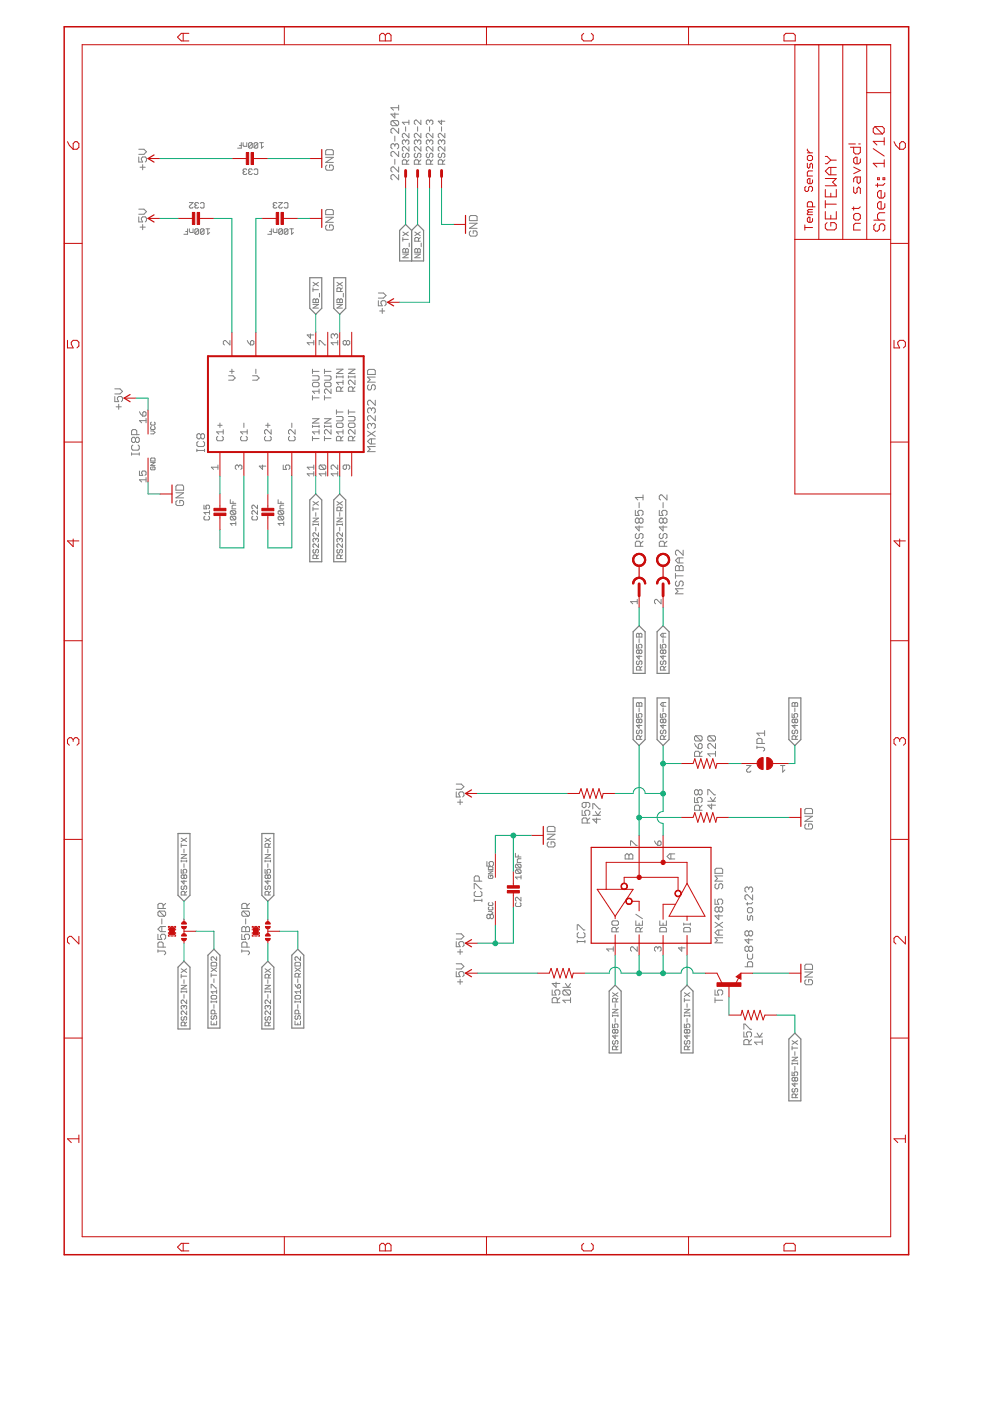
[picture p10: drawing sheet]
<svg xmlns="http://www.w3.org/2000/svg" width="210mm" height="297mm" viewBox="0 0 210 297" stroke-linecap="round" stroke-linejoin="round" font-family="sans-serif">
<g fill="none" stroke="#808080" stroke-width=".21">
<path d="M29.4 33.3v1.1h.8l-.2-.6v-.3l.2-.2h.6l.3 .2v.6l-.3 .3M29.4 31.6h1.1l.6 .6-.6 .5h-1.1M29.7 35.5h1.1M30.2 34.9v1.1M50.8 30.8h.4M51.2 30.2v1.2h-.8M51.5 30.2v.6l.2 .2h.6v-.8M51.7 36.4l-.2 .2 .2 .4h.4l.2-.2M51.7 36.4h.2M52.3 36l-.2-.2h-.4l-.2 .2 .2 .4M52.9 36.4l-.2 .2 .2 .4h.4l.2-.2M52.9 36.4h.2"/>
<path d="M53.5 30.4l-.2-.2h-.4l-.2 .2v.8M53.5 30.4v.8l-.2 .2h-.4l-.2-.2M53.5 36l-.2-.2h-.4l-.2 .2 .2 .4M53.5 30.4l-.8 .8M53.9 36l.2-.2h.4l.2 .2v.8l-.2 .2h-.4l-.2-.2M54.7 30.4l-.2-.2h-.4l-.2 .2v.8M54.7 30.4v.8l-.2 .2h-.4l-.2-.2M54.7 30.4l-.8 .8M55.1 30.2h.7M55.4 30.2v1.2l.4-.4M69 32l.3-.3h1.1l.3 .3v.8h-1.7zM69 33.4h1.7l-1.7 1h1.7"/>
<path d="M69.3 35l-.3 .3v.5l.3 .3h1.1l.3-.3v-.5l-.3-.3h-.5v.5M83.2 25.6h1l.3 .2v.6l-.3 .2M83.2 25.6l-.3 .2v.6l.3 .2h1M83.2 25.6l1 1M83.7 30.8l.3-.3h.2l.3 .3v.5l-.3 .3M83.7 30.8l-.3-.3h-.2l-.3 .3v.5l.3 .3M83.7 23.9v1.1l-.8-.8h1.6M83.7 28.9v1M83.7 30.8v.2M83.7 33.8v1M84.5 22.3v1.1M84.5 27.2v1.1l-1.1-1.1h-.2l-.3 .3v.5l.3 .3"/>
<path d="M84.5 32.1v1.1l-1.1-1.1h-.2l-.3 .3v.5l.3 .3M84.5 35.4v1.1l-1.1-1.1h-.2l-.3 .3v.5l.3 .3M84.5 37v1.1l-1.1-1.1h-.2l-.3 .3v.5l.3 .3M84.5 22.8h-1.6l.5 .6M85.5 32.5l-.2 .2v.5l.5 .2 .2-.2v-.5l.5-.2 .2 .2v.5l-.2 .2M86 29.9l-.2-.2-.5 .2v.5l.2 .2M86 26.9v.9M86 29.9v.2M86 29.9l.2-.2 .5 .2v.5l-.2 .2M86.2 34.8v-.7l-.2-.2h-.5l-.2 .2v.7h1.4M86.7 28.3v.9l-.9-.9-.5 .2v.5l.2 .2M86.7 31.1v.9l-.9-.9-.5 .2v.5l.2 .2"/>
<path d="M86.7 33.9l-.5 .5M86.7 25.5v.9M86.7 25.9h-1.4l.5 .5M88.1 32.5l-.3 .2v.5l.5 .2 .2-.2v-.5l.5-.2 .2 .2v.5l-.2 .2M88.5 29.9l-.2-.2-.5 .2v.5l.3 .2M88.5 29.9l.3-.2 .4 .2v.5l-.2 .2M88.5 26.9v.9M88.5 29.9v.2M88.8 34.8v-.7l-.3-.2h-.4l-.3 .2v.7h1.4M89.2 31.1v.9l-.9-.9-.5 .2v.5l.3 .2M89.2 28.3v.9l-.9-.9-.5 .2v.5l.3 .2M89.2 25.5v.9l-.9-.9-.5 .2v.5l.3 .2"/>
<path d="M89.2 33.9l-.4 .5M90.6 32.5l-.2 .2v.5l.4 .2 .3-.2v-.5l.4-.2 .3 .2v.5l-.3 .2M91.1 29.9l-.3-.2-.4 .2v.5l.2 .2M91.1 29.9l.2-.2 .5 .2v.5l-.3 .2M91.1 25.7l-.3-.2-.4 .2v.5l.2 .2M91.1 25.7l.2-.2 .5 .2v.5l-.3 .2M91.1 25.7v.2M91.1 26.9v.9M91.1 29.9v.2M91.3 34.8v-.7l-.2-.2h-.5l-.2 .2v.7h1.4M91.8 31.1v.9l-1-.9-.4 .2v.5l.2 .2M91.8 28.3v.9l-1-.9-.4 .2v.5l.2 .2"/>
<path d="M91.8 33.9l-.5 .5M93.2 32.5l-.3 .2v.5l.5 .2 .2-.2v-.5l.5-.2 .2 .2v.5l-.2 .2M93.6 29.9l-.2-.2-.5 .2v.5l.3 .2M93.6 29.9l.3-.2 .4 .2v.5l-.2 .2M93.6 25.5v.9l-.7-.7h1.4M93.6 26.9v.9M93.6 29.9v.2M93.9 34.8v-.7l-.3-.2h-.4l-.3 .2v.7h1.4M94.3 31.1v.9l-.9-.9-.5 .2v.5l.3 .2M94.3 28.3v.9l-.9-.9-.5 .2v.5l.3 .2M94.3 33.9l-.4 .5M29.4 46v1.1h.8l-.2-.6v-.3l.2-.2h.6l.3 .2v.6l-.3 .3"/>
<path d="M29.4 44.3h1.1l.6 .6-.6 .5h-1.1M29.7 48.2h1.1M30.2 47.6v1.1M39.4 49.1h.4M39.8 48.5v1.2h-.8M40.2 48.5v.6l.1 .2h.6v-.8M40.2 42.9h.7l-.7 .8 .1 .4h.4l.2-.2M41.5 43.5l-.2 .2 .2 .4h.4l.2-.2M41.5 43.5h.2M42.1 48.7l-.2-.2h-.4l-.2 .2v.8M42.1 48.7v.8l-.2 .2h-.4l-.2-.2M42.1 43.1l-.2-.2h-.4l-.2 .2 .2 .4"/>
<path d="M42.1 48.7l-.8 .8M42.5 43.1l.2-.2h.4l.2 .2v.8l-.2 .2h-.4l-.2-.2M43.3 48.7l-.2-.2h-.4l-.2 .2v.8M43.3 48.7v.8l-.2 .2h-.4l-.2-.2M43.3 48.7l-.8 .8M43.7 48.5h.7M44 48.5v1.2l.4-.4M57.1 49.1h.4M57.5 48.5v1.2h-.7M57.9 48.5v.6l.2 .2h.6v-.8M58.1 43.5l-.2 .2 .2 .4h.4l.2-.2M58.1 43.5h.2"/>
<path d="M58.7 43.1l-.2-.2h-.4l-.2 .2 .2 .4M59.1 42.9h.8l-.8 .8 .2 .4h.4l.2-.2M59.9 48.7l-.2-.2h-.4l-.2 .2v.8M59.9 48.7v.8l-.2 .2h-.4l-.2-.2M59.9 48.7l-.8 .8M60.3 43.1l.2-.2h.4l.1 .2v.8l-.1 .2h-.4l-.2-.2M61 48.7l-.1-.2h-.4l-.2 .2v.8M61 48.7v.8l-.1 .2h-.4l-.2-.2M61 48.7l-.7 .8M61.4 48.5h.8M61.8 48.5v1.2l.4-.4M66.4 59.9l1.1 .7"/>
<path d="M67.5 59.9l-1.1 .7M69 44.7l.3-.3h1.1l.3 .3v.8h-1.7zM69 46.1h1.7l-1.7 1h1.7M69.3 47.7l-.3 .3v.5l.3 .3h1.1l.3-.3v-.5l-.3-.3h-.5v.5M71.4 59.9l1.2 .7M72.6 59.9l-1.2 .7M85.4 53.9h1.2l-1.2 .8h1.2M85.4 52.9l.2-.2 .4 .2 .4-.2 .2 .2v.6h-1.2zM85.4 50.4v.7M85.4 50.8h1.2M85.4 49.2l1.2 .8M86 52.9v.6"/>
<path d="M86.6 49.2l-1.2 .8M86.8 51.5v.8M87.9 53.9h1.2l-1.2 .8h1.2M87.9 52.9l.2-.2 .4 .2 .4-.2 .2 .2v.6h-1.2zM87.9 49.2l1.2 .8M88.5 52.9v.6M88.7 51.1v-.5l-.2-.2h-.4l-.2 .2v.5h1.2M89.1 50.4l-.4 .4M89.1 49.2l-1.2 .8M89.3 51.5v.8M99.5 46l.3-.3h1.1l.3 .3v.8h-1.7zM99.5 47.3h1.7l-1.7 1.1h1.7"/>
<path d="M99.8 49l-.3 .2v.6l.3 .3h1.1l.3-.3v-.6l-.3-.2h-.6v.5M48.5 79.7h.9l.5 .4-.5 .5h-.9M48.7 78.7h.9M48.7 72.2v.9l-.9-.9h-.2l-.3 .2v.5l.3 .2M49.2 78.3v.9M52.4 72.2l.7 .9M53.1 72.4l.5-.2 .2 .2v.5l-.2 .2h-.5zM53.6 79.7h.9l.4 .4-.4 .5h-.9M54.3 78.3v.9M65.8 70.8v.9l-.7-.7h1.4M66.3 78.3v.9M66.3 79.7h1.1l.2 .2v.5l-.2 .2h-1.1"/>
<path d="M66.3 78.7h1.3M66.4 64.5h1.1l-1.1 .8h1.1M66.4 63.6l.1-.2 .5 .2 .3-.2 .2 .2v.5h-1.1zM66.4 61v.8M66.4 61.4h1.1M66.5 72.2v.9M66.5 72.7h-1.4l.5 .4M67 63.6v.5M67.7 73.1v-.9h.2l.9 .9h.3M67.7 62.2v.8M68.8 79.7h1.2l.2 .2v.5l-.2 .2h-1.2M68.8 78.3v.9"/>
<path d="M68.8 78.7h1.4M70.9 71l.2-.2 .5 .2v.5l-.2 .2M70.9 71l-.2-.2-.5 .2v.5l.2 .2M70.9 71v.2M71.3 79.7v.4M71.3 79.9h1.4M71.3 78.3h1.4l-1.4 .9h1.4M71.4 64.5h1.2l-1.2 .8h1.2M71.4 63.6l.2-.2 .4 .2 .4-.2 .2 .2v.5h-1.2zM71.6 72.2v.9M71.6 72.7h-1.4l.5 .4M72 63.6v.5"/>
<path d="M72.2 61.8v-.6l-.2-.2h-.4l-.2 .2v.6h1.2M72.6 61l-.4 .4M72.7 79.7v.4M72.8 62.2v.8M73.4 72.4l-.2-.2-.5 .2v.5l.3 .2 .4-.2M73.4 72.4l.3-.2 .4 .2v.5l-.2 .2-.5-.2M73.4 72.4v.5M73.9 79.7v.4M73.9 79.9h1.4M73.9 78.3h1.4l-1.4 .9h1.4M75.3 79.7v.4M78.2 78.3h1.1l.3 .3v.8h-1.7v-.8z"/>
<path d="M79.6 79.9h-1.7l.6 .6-.6 .5h1.7M80.2 63.8v1h.8l-.2-.5v-.3l.2-.2h.6l.3 .2v.6l-.3 .2M80.2 62.1h1.1l.6 .6-.6 .5h-1.1M80.5 65.9h1.1M81 65.4v1.1M24.3 84.1v1.1h.9l-.3-.6v-.3l.3-.2h.5l.3 .2v.6l-.3 .3M24.3 82.4h1.1l.6 .6-.6 .5h-1.1M24.6 86.3h1.1M25.2 85.7v1.1M27.9 96.3h1.6M27.9 96v.5M28.2 94.4l-.3 .2v.6l.3 .2h1.1l.2-.2v-.6l-.2-.2"/>
<path d="M28.7 93l.3-.3h.3l.2 .3v.5l-.2 .3h-.3l-.3-.3M28.7 93l-.3-.3h-.2l-.3 .3v.5l.3 .3h.2l.3-.3M28.7 93v.5M29 92.2v-.8l-.3-.3h-.5l-.3 .3v.8h1.6M29.5 96v.5M29.6 99.9v.9h.7l-.3-.7 .3-.2h.4l.3 .2v.5l-.3 .2M29.6 87.3l.7 .9M30.3 87.5l.2-.2 .5 .2v.5l-.3 .2h-.4zM31 89.2h-1.4l.4 .4M31 88.7v.9M31.9 91.4h.7l.3 .3-.3 .3h-.7M31.9 98h1l-1 .7h1"/>
<path d="M32.1 99l-.2 .1 .2 .5h.6l.2-.1-.2-.5h-.3v.3M32.1 89.5l-.2 .2 .2 .4h.6l.2-.1-.2-.5M32.1 90.4l-.2 .2 .2 .5h.6l.2-.2-.2-.5M32.1 97.1h.6l.2 .6h-1zM41.7 95.5h1.7M41.7 95.2v.6M42 93.6l-.3 .3v.5l.3 .3h1.1l.3-.3v-.5l-.3-.3M42.6 92.2l-.3-.3h-.3l-.3 .3v.6l.3 .2h.3l.3-.2M42.6 92.2l.2-.3h.3l.3 .3v.6l-.3 .2h-.3l-.2-.2M42.6 92.2v.6M43.4 95.2v.6M46.2 92.5l-.3 .3v.4l.3 .3h.9l.2-.3v-.4l-.2-.3"/>
<path d="M46.2 90.2h.9M46.2 99.1h-1.4l.5 .4M46.2 98.6v.9M46.6 89.7v.9M47.3 91.1v.9M47.3 91.6h-1.4l.5 .4M50.6 98.8l-.2-.2-.5 .2v.5l.2 .2M50.6 98.8l.2-.2 .5 .2v.5l-.2 .2M50.6 98.8v.3M51.2 92.5l-.2 .3v.4l.2 .3h1l.2-.3v-.4l-.2-.3M51.7 89.7v.9M52.4 91.6h-1.4l.5 .4"/>
<path d="M52.4 91.1v.9M55.7 98.6v.9l-.7-.7h1.4M56.3 92.5l-.2 .3v.4l.2 .3h1l.2-.3v-.4l-.2-.3M56.3 90.2h1M56.8 89.7v.9M57.5 91.1v.9l-.9-.9h-.3l-.2 .2v.5l.2 .2M60 98.6v.9h.7l-.2-.7 .2-.2h.5l.2 .2v.5l-.2 .2M61.4 92.5l-.2 .3v.4l.2 .3h.9l.3-.3v-.4l-.3-.3M61.9 89.7v.9M62.6 91.1v.9l-1-.9h-.2l-.2 .2v.5l.2 .2M66.3 93h1.3M66.3 83.9v.9"/>
<path d="M66.3 90.2v.4M66.3 92.5v1M66.3 90.4h1.3M66.3 88.8h1.3l-1.3 .9h1.3M66.3 84.3h1.3M66.5 81.1h.9l.2 .2v.5l-.2 .2h-.9l-.2-.2v-.5zM66.5 99.1h-1.4l.5 .4M66.5 98.6v.9M66.5 100v.9M67.6 91.6h-1.3l.4 .4M67.6 82.5v.9M67.6 90.2v.4"/>
<path d="M67.6 91.1v.9M67.6 83h-1.3l.4 .4M67.9 98.6h.9l.3 .2v.5l-.3 .2M67.9 98.6l-.2 .2v.5l.2 .2h.9M67.9 98.6l.9 .9M68.8 93h1.4M68.8 90.4h1.4M68.8 88.8h1.4l-1.4 .9h1.4M68.8 83.9v.9M68.8 90.2v.4M68.8 92.5v1M68.8 84.3h1.4"/>
<path d="M69 81.1h1l.2 .2v.5l-.2 .2h-1l-.2-.2v-.5zM69.1 100v.9M70.2 91.1v.9l-.9-.9h-.3l-.2 .2v.5l.2 .2M70.2 82.5v.9l-.9-.9h-.3l-.2 .2v.5l.2 .2M70.2 90.2v.4M71.3 86.9v.9M71.3 88.3h1.2l.2 .2v.5l-.2 .2h-1.2M71.3 87.4h1.4M71.6 89.7h.9l.2 .2v.5l-.2 .2h-.9l-.3-.2v-.5zM71.6 98.6v.9l-.9-.9h-.3l-.2 .2v.5l.2 .2M71.6 100v.9M72.3 83v-.7l-.3-.3h-.4l-.3 .3v.7h1.4"/>
<path d="M72.3 93.5v-.7l-.3-.3h-.4l-.3 .3v.7h1.4M72.7 81.1h-1.4l.5 .4M72.7 91.6h-1.4l.5 .4M72.7 92.5l-.4 .5M72.7 80.6v.9M72.7 91.1v.9M72.7 82l-.4 .5M73.4 98.6v.7l-.2 .2-.5-.2v-.5l.3-.2h.9l.2 .2v.5l-.2 .2M73.9 88.3h1.1l.3 .2v.5l-.3 .2h-1.1M73.9 87.4h1.4M73.9 86.9v.9M74.1 89.7h.9l.3 .2v.5l-.3 .2h-.9l-.2-.2v-.5z"/>
<path d="M74.8 93.5v-.7l-.2-.3h-.5l-.2 .3v.7h1.4M74.8 83v-.7l-.2-.3h-.5l-.2 .3v.7h1.4M75.3 91.1v.9l-1-.9h-.2l-.2 .2v.5l.2 .2M75.3 80.6v.9l-1-.9h-.2l-.2 .2v.5l.2 .2M75.3 92.5l-.5 .5M75.3 82l-.5 .5M77.9 91.4l1.7 1.1M78.2 81.6l-.3 .3v.5l.3 .3h.3l.3-.3v-.5l.2-.3h.3l.3 .3v.5l-.3 .3M78.8 86.8v.2M78.8 90v.3M78.8 93v1.1M78.8 90l-.3-.2h-.3l-.3 .2v.6l.3 .2"/>
<path d="M78.8 86.8l-.3-.3h-.3l-.3 .3v.5l.3 .3M78.8 90l.2-.2h.3l.3 .2v.6l-.3 .2M78.8 86.8l.2-.3h.3l.3 .3v.5l-.3 .3M79.6 94.7h-1.7l.6 .5-.6 .6h1.7M79.6 93h-1.1l-.6 .6 .6 .5h1.1M79.6 91.4l-1.7 1.1M79.6 84.9v1l-1.1-1h-.3l-.3 .2v.6l.3 .2M79.6 88.1v1.1l-1.1-1.1h-.3l-.3 .3v.5l.3 .3M31 101.3v.9M31 101.7h-1.4l.4 .5M37.3 104.5h1.6l-1.6 1.1h1.6M37.6 106.1l-.3 .3v.5l.3 .3h1.1l.2-.3v-.5l-.2-.3h-.6v.6"/>
<path d="M37.6 102.8h1.1l.2 .3v.8h-1.6v-.8zM43.2 107.1v.8h.6l-.2-.4 .2-.4h.4l.2 .2v.4l-.2 .2M43.5 109.5l-.3 .1v.4l.3 .2h.7l.2-.2v-.4l-.2-.1M44.4 108.3v.8M44.4 108.7h-1.2l.4 .4M48.8 105.9v.8h1.2M49 108.3h.8l.2 .2v.4l-.2 .2M49 109.5h.8l.2 .1v.4l-.2 .2M49 109.5l-.2 .1v.4l.2 .2h.8M49 108.3l-.2 .2v.4l.2 .2h.8M49 109.5l.8 .7M49 108.3l.8 .8"/>
<path d="M49.4 106.3v.4M50 107.1h-.6l-.2 .2v.6h.8M50 111h-1.2l.4 .4M50 110.6v.8M53.6 109.5l-.2 .1v.4l.2 .2h.8l.2-.2v-.4l-.2-.1M54.6 108.3v.8l-.8-.8-.4 .2v.4l.2 .2M54.6 107.1v.8l-.8-.8-.4 .2v.4l.2 .2M59 105.9v.8h1.2M59.2 109.5l-.2 .1v.4l.2 .2h.7M59.2 109.5h.7l.3 .1v.4l-.3 .2M59.2 108.3l-.2 .2v.4l.2 .2h.7M59.2 108.3h.7l.3 .2v.4l-.3 .2"/>
<path d="M59.2 109.5l.7 .7M59.2 108.3l.7 .8M59.6 106.3v.4M60.2 111h-1.2l.4 .4M60.2 107.1h-.6l-.2 .2v.6h.8M60.2 110.6v.8M66.4 107.5v.8M66.4 111v.4M66.4 111.2h1.1M66.4 109.9h1.1l-1.1 .7h1.1M66.4 107.9h1.1M66.4 106.3l1.1 .8"/>
<path d="M66.5 100.5h-1.4l.5 .4M66.5 116.5l-.1 .2v.4l.1 .2 .5-.2v-.4l.1-.2 .4 .2v.4l-.2 .2M67 114.3l-.3-.2-.3 .2v.4l.1 .2M67 114.3l.1-.2 .4 .2v.4l-.2 .2M67 108.7v.8M67 111.8v.8M67 114.3v.2M67.1 118.4v-.6l-.1-.2h-.5l-.1 .2v.6h1.1M67.5 113v.7l-.8-.7-.3 .2v.4l.1 .1M67.5 115.3v.8l-.8-.8-.3 .2v.4l.1 .2M67.5 111v.4M67.5 117.6l-.4 .4"/>
<path d="M67.5 106.3l-1.1 .8M69.1 100.5h-1.4l.4 .4M71.4 111v.4M71.4 111.2h1.2M71.4 109.9h1.2l-1.2 .7h1.2M71.4 106.3l1.2 .8M71.6 100.5h-1.4l.5 .4M71.6 116.5l-.2 .2v.4l.2 .2 .4-.2v-.4l.2-.2 .4 .2v.4l-.2 .2M72 114.3l-.2-.2-.4 .2v.4l.2 .2M72 114.3l.2-.2 .4 .2v.4l-.2 .2M72 108.7v.8M72 111.8v.8"/>
<path d="M72 114.3v.2M72.2 108.3v-.6l-.2-.2h-.4l-.2 .2v.6h1.2M72.2 118.4v-.6l-.2-.2h-.4l-.2 .2v.6h1.2M72.6 113v.7l-.8-.7-.4 .2v.4l.2 .1M72.6 115.3v.8l-.8-.8-.4 .2v.4l.2 .2M72.6 111v.4M72.6 117.6l-.4 .4M72.6 107.5l-.4 .4M72.6 106.3l-1.2 .8M134.7 108.2v1.1h.8l-.3-.8 .3-.3h.6l.2 .3v.5l-.2 .3M135 113.1l-.3 .3v.5l.3 .3h.2l.3-.3v-.5l.3-.3h.3l.2 .3v.5l-.2 .3M135.5 106.6v1.1"/>
<path d="M135.5 110.1v.6M135.5 111.5v1.1l-.8-.9h1.6M135.5 110.1l-.3-.3h-.2l-.3 .3v.6l.3 .2h.2l.3-.2M135.5 110.1l.3-.3h.3l.2 .3v.6l-.2 .2h-.3l-.3-.2M135.8 115.8v-.8l-.3-.3h-.5l-.3 .3v.8h1.6M136.3 114.7l-.5 .6M136.3 104.9v1.1M136.3 105.5h-1.6l.5 .5M139.8 108.2v1.1h.8l-.3-.8 .3-.3h.5l.3 .3v.5l-.3 .3M140.1 113.1l-.3 .3v.5l.3 .3h.2l.3-.3v-.5l.3-.3h.2l.3 .3v.5l-.3 .3M140.6 106.6v1.1M140.6 110.1v.6"/>
<path d="M140.6 111.5v1.1l-.8-.9h1.6M140.6 110.1l-.3-.3h-.2l-.3 .3v.6l.3 .2h.2l.3-.2M140.6 110.1l.3-.3h.2l.3 .3v.6l-.3 .2h-.2l-.3-.2M140.9 115.8v-.8l-.3-.3h-.5l-.3 .3v.8h1.6M141.4 104.9v1.1l-1.1-1.1h-.2l-.3 .3v.5l.3 .3M141.4 114.7l-.5 .6M144 118.3v1.1M144.8 116.6v1.1l-1.1-1.1h-.2l-.3 .3v.6l.3 .2M144.8 118.3h-1.1l-.5 .5 .5 .6h1.1M134.9 136.6v.8h.6l-.2-.4 .2-.4h.4l.2 .2v.4l-.2 .2M134.9 134.5l.2-.2 .4 .2 .4-.2 .2 .2v.6h-1.2zM135.1 127.1v.9"/>
<path d="M135.1 127.6h-1.4l.5 .4M135.5 138l.2-.2 .4 .2v.4l-.2 .2-.4-.2M135.5 134.5v.6M135.5 135.4v.8M135.5 138v.4M135.5 139v.7l-.6-.6h1.2M135.5 138l-.2-.2-.4 .2v.4l.2 .2 .4-.2M140 136.6v.8h.6l-.2-.4 .2-.4h.4l.2 .2v.4l-.2 .2M140.2 127.1v.9l-1-.9-.4 .2v.5l.2 .2M140.6 134.3v.8M140.6 135.4v.8M140.6 138v.4"/>
<path d="M140.6 139v.7l-.6-.6h1.2M140.6 138l-.2-.2-.4 .2v.4l.2 .2 .4-.2M140.6 138l.2-.2 .4 .2v.4l-.2 .2-.4-.2M141.2 134.3h-.8l-.4 .4 .4 .4h.8M143.2 120.2l.3-.3h.2l.3 .3 .3-.3h.3l.2 .3v.8h-1.6zM143.2 121.6v1M143.2 122.1h1.6M143.5 123.2l-.3 .3v.5l.3 .3h.2l.3-.3v-.5l.3-.3h.3l.2 .3v.5l-.2 .3M144 120.2v.8M144.8 124.8h-1.6l.5 .6-.5 .5h1.6M134.9 149.1l.2-.2 .4 .2 .4-.2 .2 .2v.6h-1.2zM134.9 151.3v.8h.6l-.2-.4 .2-.4h.4l.2 .2v.4l-.2 .2"/>
<path d="M135.1 140.1l-.2 .2v.4l.4 .2 .2-.2v-.4l.4-.2 .2 .2v.4l-.2 .2M135.1 154.8l-.2 .2v.4l.4 .2 .2-.2v-.4l.4-.2 .2 .2v.4l-.2 .2M135.5 152.7l.2-.2 .4 .2v.4l-.2 .1-.4-.1M135.5 149.1v.6M135.5 150.1v.8M135.5 152.7v.4M135.5 153.6v.8l-.6-.6h1.2M135.5 152.7l-.2-.2-.4 .2v.4l.2 .1 .4-.1M135.7 156.8v-.6l-.2-.2h-.4l-.2 .2v.6h1.2M135.7 142.1v-.6l-.2-.2h-.4l-.2 .2v.6h1.2M136.1 156l-.4 .4M136.1 141.3l-.4 .4"/>
<path d="M140 151.3v.8h.6l-.2-.4 .2-.4h.4l.2 .2v.4l-.2 .2M140.2 140.1l-.2 .2v.4l.4 .2 .2-.2v-.4l.4-.2 .2 .2v.4l-.2 .2M140.2 154.8l-.2 .2v.4l.4 .2 .2-.2v-.4l.4-.2 .2 .2v.4l-.2 .2M140.6 152.7l-.2-.2-.4 .2v.4l.2 .1 .4-.1M140.6 148.9v.8M140.6 150.1v.8M140.6 152.7v.4M140.6 153.6v.8l-.6-.6h1.2M140.6 152.7l.2-.2 .4 .2v.4l-.2 .1-.4-.1M140.8 156.8v-.6l-.2-.2h-.4l-.2 .2v.6h1.2M140.8 142.1v-.6l-.2-.2h-.4l-.2 .2v.6h1.2M141.2 156l-.4 .4"/>
<path d="M141.2 148.9h-.8l-.4 .5 .4 .3h.8M141.2 141.3l-.4 .4M147.3 157.6l.2 .6 .6 .5M147.5 156l-.2 .3v.5l.2 .3h1.1M147.5 156h1.1l.3 .3v.5l-.3 .3M147.5 156l1.1 1.1M148.1 157.9l.2-.3h.3l.3 .3v.6l-.3 .2h-.5zM148.9 159.3l-.6 .5M150.3 156l-.2 .3v.5l.2 .3h1.1M150.3 156h1.1l.3 .3v.5l-.3 .3M150.3 156l1.1 1.1M151.7 157.6v1.1l-1.1-1.1h-.3l-.2 .3v.6l.2 .2"/>
<path d="M151.7 159.8h-1.6l.5 .6M151.7 159.3v1.1M160.5 158.5h1.3l.3 .2v.3l-.3 .3M160.5 158.2v.5M161.6 157.6v-.8l-.3-.3h-.5l-.3 .3v.8h1.6M162.1 154.9v1.1M162.1 155.4h-1.6l.5 .6M167.9 149.1l.2-.2 .4 .2 .4-.2 .2 .2v.6h-1.2zM167.9 151.3v.8h.6l-.2-.4 .2-.4h.4l.2 .2v.4l-.2 .2M168.1 154.8l-.2 .2v.4l.4 .2 .2-.2v-.4l.4-.2 .2 .2v.4l-.2 .2M168.5 152.7l-.2-.2-.4 .2v.4l.2 .1 .4-.1M168.5 149.1v.6"/>
<path d="M168.5 150.1v.8M168.5 152.7v.4M168.5 153.6v.8l-.6-.6h1.2M168.5 152.7l.2-.2 .4 .2v.4l-.2 .1-.4-.1M168.7 156.8v-.6l-.2-.2h-.4l-.2 .2v.6h1.2M169.1 156l-.4 .4M38.4 179.2h1.2M38.4 178.9v.7M38.4 177.7l1.2 .8M39.6 177.7l-1.2 .8M56.2 177.7l1.2 .8M57 179.6v-.6l-.2-.1h-.4l-.2 .1v.6h1.2"/>
<path d="M57.4 178.9l-.4 .3M57.4 177.7l-1.2 .8M96.7 167.9v1.1h.9l-.3-.6v-.2l.3-.3h.5l.3 .3v.5l-.3 .3M96.7 166.2h1.1l.6 .6-.6 .5h-1.1M97 170.1h1.1M97.6 169.5v1.1M116 176.9h1.7l-1.7 1h1.7M116.3 178.5l-.3 .3v.5l.3 .3h1.1l.3-.3v-.5l-.3-.3h-.6v.5M116.3 175.2h1.1l.3 .3v.8h-1.7v-.8zM123.4 171.8v1.1h.8l-.2-.6v-.2l.2-.3h.6l.3 .3v.5l-.3 .3M124.2 170.1v.9l-.2 .2h-.3l-.3-.2v-.6l.3-.3h1.1l.3 .3v.6l-.3 .2M124.5 174.5v-.8l-.3-.3h-.5l-.3 .3v.8h1.7"/>
<path d="M125.1 173.4l-.6 .6M125.7 172.9h1.6M125.7 171.5v-1.1h.3l1 1.1h.3M126.2 172.1l.6 .8 .5-.8M126.5 173.4v1.1l-.8-.8h1.6M133.7 179.2v-.9h.2l1 .9h.2M138.8 178.3l.7 .9M139.5 178.5l.4-.2 .3 .2v.5l-.3 .2h-.4zM147.3 169.1v1.1h.8l-.3-.6v-.2l.3-.3h.5l.3 .3v.5l-.3 .3M148.1 167.7l-.3-.3h-.3l-.2 .3v.6l.2 .2h.3l.3-.2M148.1 167.7l.2-.3h.3l.3 .3v.6l-.3 .2h-.3l-.2-.2M148.1 167.7v.6"/>
<path d="M148.3 171.8v-.8l-.2-.3h-.6l-.2 .3v.8h1.6M148.3 160.4v-.8l-.2-.3h-.6l-.2 .3v.8h1.6M148.9 170.7l-.6 .6M150.1 169.9h1.6M150.1 168.5v-1.1h.2l1.1 1.1h.3M150.6 169.1l.6 .8 .5-.8M150.9 170.4v1.1l-.8-.8h1.6M158.3 162.3h.9l-.9 .9 .2 .5h.5l.2-.2M165.5 162.3h.9M165.9 162.3v1.4l.5-.5M170.6 173.1h1.7l-1.7 1h1.7M170.9 171.4h1.1l.3 .3v.8h-1.7v-.8z"/>
<path d="M170.9 174.7l-.3 .3v.5l.3 .3h1.1l.3-.3v-.5l-.3-.3h-.6v.5M33.5 198.1v1.1h.8l-.3-.6v-.2l.3-.3h.5l.3 .3v.5l-.3 .3M33.8 193.2h1l.3 .2v.6l-.3 .3M33.8 193.2l-.3 .2v.6l.3 .3h1M33.8 193.2l1 1.1M34.3 194.8v1.1M34.3 196.4v1.1M34.6 192.6v-.8l-.3-.3h-.5l-.3 .3v.8h1.6M35.1 196.4h-1.1l-.5 .6 .5 .5h1.1M35.1 191.5l-.5 .6M38.4 182.4v.4M38.4 184.3v.8h.6l-.2-.4 .2-.4h.4l.2 .2v.4l-.2 .2"/>
<path d="M38.4 182.6h1.2M38.4 181.2h1.2l-1.2 .8h1.2M38.6 187.8l-.2 .2v.4l.4 .2 .2-.2v-.4l.4-.2 .2 .2v.4l-.2 .2M39 185.7l-.2-.2-.4 .2v.4l.2 .2 .4-.2M39 185.7l.2-.2 .4 .2v.4l-.2 .2-.4-.2M39 180v.8M39 183.1v.8M39 185.7v.4M39 186.6v.8l-.6-.6h1.2M39.2 189.8v-.6l-.2-.2h-.4l-.2 .2v.6h1.2M39.6 189l-.4 .4M39.6 182.4v.4"/>
<path d="M51.3 196.7l.2-.3h.3l.3 .3 .3-.3h.2l.3 .3v.8h-1.6zM51.3 198.1v1.1h.8l-.3-.8 .3-.3h.5l.3 .3v.5l-.3 .3M51.5 193.2l-.2 .2v.6l.2 .3h1.1M51.5 193.2h1.1l.3 .2v.6l-.3 .3M51.5 193.2l1.1 1.1M52.1 194.8v1.1M52.1 196.7v.8M52.4 192.6v-.8l-.3-.3h-.6l-.2 .3v.8h1.6M52.9 191.5l-.5 .6M56.2 184.3v.8h.6l-.2-.4 .2-.4h.4l.2 .2v.4l-.2 .2M56.2 182.6h1.2M56.2 181.2h1.2l-1.2 .8h1.2"/>
<path d="M56.2 182.4v.4M56.4 187.8l-.2 .2v.4l.4 .2 .2-.2v-.4l.4-.2 .2 .2v.4l-.2 .2M56.8 180v.8M56.8 183.1v.8M56.8 185.7v.4M56.8 186.6v.8l-.6-.6h1.2M56.8 185.7l-.2-.2-.4 .2v.4l.2 .2 .4-.2M56.8 185.7l.2-.2 .4 .2v.4l-.2 .2-.4-.2M57 189.8v-.6l-.2-.2h-.4l-.2 .2v.6h1.2M57.4 182.4v.4M57.4 189l-.4 .4M96.7 199.6v1.1h.9l-.3-.5v-.3l.3-.3h.5l.3 .3v.5l-.3 .3"/>
<path d="M96.7 198h1.1l.6 .5-.6 .6h-1.1M100.5 188.4v-1h.3l1.1 1h.3M100.5 190.9h1.7M100.5 190.6v.6M100.8 189l-.3 .3v.5l.3 .3h1.1l.3-.3v-.5l-.3-.3M101.6 186.8v-.8l-.3-.3h-.5l-.3 .3v.8h1.7M102.2 190.6v.6M103.2 194.1l.3-.3h.9l.2 .3v.4l-.2 .3-.5-.3-.4 .3-.3-.3zM103.2 182.7v.9h.7l-.2-.5 .2-.4h.5l.2 .2v.5l-.2 .2M103.5 183.9l.2-.2h.6l.2 .2v.5h-1zM103.5 184.7h1l-1 .6h1M103.5 193.2h.7l.3 .3-.6 .6"/>
<path d="M103.7 193.8l.2 .3M103.7 185.6l-.2 .2 .2 .4h.6l.2-.4-.5-.2v.3M103.7 191.4l-.2 .1v.3l.2 .2h.6l.2-.2v-.3l-.2-.1M103.7 192.3l-.2 .1v.4l.2 .1h.6l.2-.1v-.4l-.2-.1M103.9 194.1v.4M109.3 180.9v.8h1.2M109.5 191.4l-.2 .2v.4l.2 .2h.8l.1-.2v-.4l-.1-.2M109.5 183.2h.8l.2 .2v.4l-.2 .2M109.5 184.4h.8l.2 .2v.4l-.2 .2M109.5 184.4l-.2 .2v.4l.2 .2h.8M109.5 183.2l-.2 .2v.4l.2 .2h.8M109.5 184.4l.8 .8"/>
<path d="M109.5 183.2l.8 .8M109.9 181.3v.4M110.4 190.2v.8l-.7-.8-.4 .2v.4l.2 .2M110.5 186h-1.2l.4 .4M110.5 185.6v.8M110.5 182.1h-.6l-.2 .2v.6h.8M122.4 197.2v-1.1h.3l1 1.1h.3M122.4 199.6h1.6M122.4 199.4v.5M122.7 197.7l-.3 .3v.5l.3 .3h1l.3-.3v-.5l-.3-.3M124 199.4v.5M130 195.2h.9l.2 .3v.4l-.2 .3h-.9l-.3-.3v-.4z"/>
<path d="M130.7 197.6v-.7l-.3-.3h-.4l-.3 .3v.7h1.4M131.1 196.6l-.4 .5M132.5 181.3l.3-.3h.3l.2 .3 .3-.3h.3l.3 .3v.8h-1.7zM133.3 181.3v.8M134.8 195.2v1h1.4v-1M134.8 193.8l1.4 1M135.5 195.7v.5M135.7 197.6v-.7l-.2-.3h-.5l-.2 .3v.7h1.4M136.2 196.6l-.5 .5M139.9 196.9l.2-.3h1l.2 .3v.7h-1.4zM139.9 195.2v1h1.4v-1M140.6 195.7v.5"/>
<path d="M142.2 181v1.1M143.1 181h-1.1l-.6 .6 .6 .5h1.1M145 196.9l.2-.3h.9l.3 .3v.7h-1.4zM145 195.7v.5M145 195.9h1.4M146.4 195.7v.5M151.6 195.5l1.6 1.1M151.6 190.6v1.1h.8l-.3-.5v-.3l.3-.3h.6l.2 .3v.6l-.2 .2M151.9 187.4l-.3 .2v.6l.3 .2h.2l.3-.2v-.6l.3-.2h.3l.2 .2v.6l-.2 .2M151.9 184.1h1.1l.2 .3v.8h-1.6v-.8zM152.4 192.5v.6M152.4 193.9v1.1l-.8-.8h1.6"/>
<path d="M152.4 197.2v1.1M152.4 192.5l-.3-.2h-.2l-.3 .2v.6l.3 .3h.2l.3-.3M152.4 192.5l.3-.2h.3l.2 .2v.6l-.2 .3h-.3l-.3-.3M153.2 198.8h-1.6l.5 .6-.5 .5h1.6M153.2 197.2h-1.1l-.5 .5 .5 .6h1.1M153.2 195.5l-1.6 1.1M153.2 185.7h-1.6l.5 .6-.5 .5h1.6M158.5 192.7l.2-.3h.6l.3 .3v.6l-.3 .2h-.6l-.2-.2zM158.5 194.1v.8l.2 .3 .3-.3v-.5l.3-.3 .3 .3v.8M158.5 191.3v.6M158.7 197.6l-.2-.2h-.3l-.3 .2v.6l.3 .2h.3l.2-.2M158.7 188.3l.3-.2h.3l.3 .2v.6l-.3 .3"/>
<path d="M158.7 197.6l.3-.2h.3l.3 .2v.6l-.3 .2h-.3l-.3-.2M158.7 188.3l-.2-.2h-.3l-.3 .2v.6l.3 .3M158.7 199v1.1l-.8-.8h1.7M158.7 188.3v.3M158.7 197.6v.6M159.6 189.7v1.1l-1.1-1.1h-.3l-.3 .3v.5l.3 .3M159.6 191.3l-.3 .3h-1.1M33.5 201.6h1.3l.3 .3v.3l-.3 .2M33.5 201.4v.5M34.6 200.8v-.8l-.3-.3h-.5l-.3 .3v.8h1.6M38.4 210.3h1.2M38.4 206.6v.7"/>
<path d="M38.4 210.1v.4M38.4 208.9h1.2l-1.2 .8h1.2M38.4 207h1.2M38.4 205.4l1.2 .8M38.6 215.5l-.2 .2v.4l.2 .2 .4-.2v-.4l.2-.2 .4 .2v.4l-.2 .2M39 213.4l-.2-.2-.4 .2v.4l.2 .2M39 207.7v.8M39 210.9v.7M39 213.4v.2M39 213.4l.2-.2 .4 .2v.4l-.2 .2M39.2 217.5v-.6l-.2-.2h-.4l-.2 .2v.6h1.2M39.6 212v.8l-.8-.8-.4 .2v.4l.2 .2"/>
<path d="M39.6 214.4v.7l-.8-.7-.4 .2v.3l.2 .2M39.6 210.1v.4M39.6 216.7l-.4 .4M39.6 205.4l-1.2 .8M44.8 204.2l.2-.2h.7l.2 .2v.6h-1.1zM44.8 211.2l.2-.1h.7l.2 .1v.4l-.2 .2h-.7l-.2-.2zM44.8 216.5v.8h1.1v-.8M44.8 212.4h1.1M44.8 209.5v-.8h.2l.7 .8h.2M44.8 206.4v.7M44.8 212.2v.4M44.8 206.8h1.1"/>
<path d="M44.8 205.2l1.1 .8M45 215.3l-.2 .2v.4l.4 .2 .2-.2v-.4l.3-.2 .2 .2v.4l-.2 .2M45.4 207.5v.8M45.4 213v.8M45.4 216.9v.4M45.6 214.9v-.5l-.2-.2h-.4l-.2 .2v.5h1.1M45.9 202.9v.7l-.7-.7-.4 .2v.4l.2 .1M45.9 209.9v.8M45.9 212.2v.4M45.9 210.3h-1.1l.4 .4M45.9 205.2l-1.1 .8M51.3 201.6h1.3l.3 .3v.3l-.3 .2"/>
<path d="M51.3 201.4v.5M52.4 200.8v-.8l-.3-.3h-.6l-.2 .3v.8h1.6M56.2 210.3h1.2M56.2 208.9h1.2l-1.2 .8h1.2M56.2 210.1v.4M56.2 205.4l1.2 .8M56.4 215.5l-.2 .2v.4l.2 .2 .4-.2v-.4l.2-.2 .4 .2v.4l-.2 .2M56.8 207.7v.8M56.8 210.9v.7M56.8 213.4v.2M56.8 213.4l-.2-.2-.4 .2v.4l.2 .2M56.8 213.4l.2-.2 .4 .2v.4l-.2 .2"/>
<path d="M57 217.5v-.6l-.2-.2h-.4l-.2 .2v.6h1.2M57 207.3v-.5l-.2-.2h-.4l-.2 .2v.5h1.2M57.4 212v.8l-.8-.8-.4 .2v.4l.2 .2M57.4 214.4v.7l-.8-.7-.4 .2v.3l.2 .2M57.4 216.7l-.4 .4M57.4 210.1v.4M57.4 206.6l-.4 .4M57.4 205.4l-1.2 .8M62.5 204.2l.2-.2h.8l.2 .2v.6h-1.2zM62.5 212.2v.4M62.5 216.5v.8h1.2v-.8M62.5 212.4h1.2"/>
<path d="M62.5 208.7l.6 .8M62.5 205.2l1.2 .8M62.7 211.1h.8l.2 .1v.4l-.2 .2h-.8l-.2-.2v-.4zM62.7 215.3l-.2 .2v.4l.2 .2 .4-.2v-.4l.2-.2 .4 .2v.4l-.2 .2M63.1 207.5v.8M63.1 213v.8M63.1 216.9v.4M63.3 207.1v-.5l-.2-.2h-.4l-.2 .2v.5h1.2M63.3 214.9v-.5l-.2-.2h-.4l-.2 .2v.5h1.2M63.3 208.7l.4 .2v.4l-.2 .2h-.4v-.6zM63.7 202.9v.7l-.8-.7-.4 .2v.4l.2 .1M63.7 209.9v.8"/>
<path d="M63.7 212.2v.4M63.7 210.3h-1.2l.4 .4M63.7 206.4l-.4 .4M63.7 205.2l-1.2 .8M96.7 206v1.1h.9l-.3-.6v-.2l.3-.3h.5l.3 .3v.5l-.3 .3M96.7 204.3h1.1l.6 .6-.6 .5h-1.1M97 208.2h1.1M97 201.8h1.1M97.6 201.3v1.1M97.6 207.6v1.1M117.1 209.9v1.1h.8l-.3-.6v-.3l.3-.2h.5l.3 .2v.6l-.3 .3M117.9 208.2v1.1l-.8-.8h1.6"/>
<path d="M118.2 212.6v-.8l-.3-.3h-.6l-.2 .3v.8h1.6M118.7 211.5l-.5 .6M119.3 209.3h1.7M119.6 209.9h1.1l.3 .2v.6l-.3 .3M119.6 209.9l-.3 .2v.6l.3 .3h1.1M119.6 209.9l1.1 1.1M119.9 208.5l.5 .8 .6-.8M121 212.1h-1.7l.6 .5M121 211.5v1.1M129.9 217.1v.8h.5l-.2-.4 .2-.4h.4l.2 .2v.4l-.2 .2M129.9 215.3h1.1M129.9 214h1.1l-1.1 .8h1.1"/>
<path d="M129.9 215.2v.3M129.9 210.5l1.1 .8M130 201.2h-1.4l.5 .5M130 200.7v1M130.4 219.4v.8l-.5-.6h1.1M130.4 218.5l-.2-.2-.3 .2v.4l.1 .2 .4-.2M130.4 218.5l.2-.2 .4 .2v.4l-.2 .2-.4-.2M130.4 212.8v.8M130.4 215.9v.8M130.4 218.5v.4M130.6 212.4v-.6l-.2-.2h-.4l-.1 .2v.6h1.1M131 215.2v.3"/>
<path d="M131 211.6l-.4 .4M131 210.5l-1.1 .8M135.1 200.7v1l-.9-1-.5 .3v.4l.2 .3M139.5 201l-.3-.3-.4 .3v.4l.2 .3M139.5 201l.2-.3 .5 .3v.4l-.3 .3M139.5 201v.2M144.5 200.7v1l-.7-.7h1.4M145.1 217.1v.8h.6l-.2-.4 .2-.4h.4l.2 .2v.4l-.2 .2M145.1 211.6v.8M145.1 215.2v.3M145.1 215.3h1.2M145.1 214h1.2l-1.2 .8h1.2"/>
<path d="M145.1 212h1.2M145.1 210.5l1.2 .8M145.7 218.5l-.2-.2-.4 .2v.4l.2 .2 .4-.2M145.7 212.8v.8M145.7 215.9v.8M145.7 218.5v.4M145.7 219.4v.8l-.6-.6h1.2M145.7 218.5l.2-.2 .4 .2v.4l-.2 .2-.4-.2M146.3 215.2v.3M146.3 210.5l-1.2 .8M151.6 209.9v1.1h.8l-.3-.9 .3-.2h.6l.2 .2v.6l-.2 .3M151.6 211.5v1.1"/>
<path d="M151.6 212.1h1.6M157.7 218.8v1.1h.8l-.2-.6v-.3l.2-.2h.6l.2 .2v.6l-.2 .3M157.7 218.2v-1.1h.3l1.1 1.1h.2M157.9 205h1.7v-.8l-.3-.3h-.6l-.2 .3v.8M158.5 202.3v.8l.2 .2h.6l.3-.2v-.8M158.7 200.9l.3-.3h.3l.3 .3v.5l-.3 .3h-.3l-.3-.3M158.7 200.9l-.2-.3h-.3l-.3 .3v.5l.3 .3h.3l.2-.3M158.7 200.9v.5M160 219.9h1.6M160.5 219l.6 .9 .5-.9M170.6 206.1h1.7l-1.7 1.1h1.7M170.9 207.7l-.3 .3v.5l.3 .3h1.1l.3-.3v-.5l-.3-.3h-.6v.6"/>
<path d="M170.9 204.4h1.1l.3 .3v.8h-1.7v-.8zM130 220.6l-.1 .2v.4l.1 .2 .4-.2v-.4l.2-.2 .4 .2v.4l-.2 .2M130.6 222.6v-.6l-.2-.2h-.4l-.1 .2v.6h1.1M131 221.8l-.4 .4M145.3 220.6l-.2 .2v.4l.2 .2 .4-.2v-.4l.2-.2 .4 .2v.4l-.2 .2M145.9 222.6v-.6l-.2-.2h-.4l-.2 .2v.6h1.2M146.3 221.8l-.4 .4M158.8 221.5v-.8l-.3-.3h-.5l-.3 .3v.8h1.6M159.3 220.4l-.5 .6M161.6 221h-1.6l.5 .5M161.6 220.4v1.1M167.9 221.8v.8"/>
<path d="M167.9 225.3v.4M167.9 227.3v.7h.6l-.2-.4 .2-.3h.4l.2 .2v.4l-.2 .1M167.9 225.5h1.2M167.9 224.2h1.2l-1.2 .7h1.2M167.9 222.2h1.2M167.9 220.6l1.2 .8M168.1 230.8l-.2 .2v.4l.4 .1 .2-.1v-.4l.4-.2 .2 .2v.4l-.2 .1M168.5 228.6l-.2-.2-.4 .2v.4l.2 .2 .4-.2M168.5 223v.8M168.5 226.1v.8M168.5 228.6v.4M168.5 229.6v.8l-.6-.6h1.2"/>
<path d="M168.5 228.6l.2-.2 .4 .2v.4l-.2 .2-.4-.2M168.7 232.7v-.6l-.2-.2h-.4l-.2 .2v.6h1.2M169.1 231.9l-.4 .4M169.1 225.3v.4M169.1 220.6l-1.2 .8"/>
</g>
<g fill="none" stroke="#808080" stroke-width=".25">
<path d="M65.7 58.9h2.5v6.5l-1.2 1.2-1.3-1.2zM70.8 58.9h2.5v6.5l-1.3 1.2-1.2-1.2zM84.7 48.9l1.3-1.3 1.3 1.3 1.2-1.3 1.3 1.3v6.4h-5.1zM87.3 48.9v6.4M67 104.7l1.2 1.3v13.1h-2.5v-13.1zM72 104.7l1.3 1.3v13.1h-2.5v-13.1zM134.2 133.9l1.3-1.2 1.3 1.2v8.9h-2.6zM140.6 132.7l1.3 1.2v8.9h-2.6v-8.9zM134.2 148h2.6v8.8l-1.3 1.3-1.3-1.3zM139.3 148h2.6v8.8l-1.3 1.3-1.3-1.3zM167.3 148h2.5v8.8l-1.3 1.3-1.2-1.3zM37.7 176.7h2.6v13.1l-1.3 1.3-1.3-1.3z"/>
<path d="M55.5 176.7h2.6v13.1l-1.3 1.3-1.3-1.3zM39 203.8l1.3 1.3v13.1h-2.6v-13.1zM44.1 202.5l1.3-1.2 1.2 1.2v15.5h-2.5zM55.5 205.1l1.3-1.3 1.3 1.3v13.1h-2.6zM63.1 201.3l1.3 1.2v15.5h-2.5v-15.5zM129.2 210.1l1.2-1.2 1.3 1.2v13.1h-2.5zM145.7 208.9l1.2 1.2v13.1h-2.5v-13.1zM168.5 219l1.3 1.3v13.1h-2.5v-13.1z"/>
</g>
<g fill="none" stroke="#c90d0c" stroke-width=".21">
<path d="M17.4 9.5h171.4v252.7h-171.4zM38.8 7.1v1.6M40 7.1h-1.6l-.8 .8 .8 .8h1.6M60.3 5.7v3.8M80.5 7.5l.4-.4h.4l.4 .4 .4-.4h.4l.4 .4v1.2h-2.4zM81.7 7.5v1.2M103.1 5.7v3.8M123.8 7.1l-.4 .4v.8l.4 .4h1.6l.4-.4v-.8l-.4-.4M146 5.7v3.8M166.2 7.5l.4-.4h1.6l.4 .4v1.2h-2.4zM168.5 9.5v95.2h20.3M173.6 9.5v41.3"/>
<path d="M178.7 9.5v41.3M183.8 19.6h5M183.8 9.5v41.3M14.3 30l.4 .8 .8 .8M15.5 30.4l.4-.4h.4l.4 .4v.8l-.4 .4h-.8zM31.4 33.6h2.5M49.2 33.6h3.3M53.5 33.6h3.3M65.7 33.6h2.5M86 37.4v2.6M88.5 37.4v2.6M91.1 37.4v2.6"/>
<path d="M93.6 37.4v2.6M170.9 39.5l-.3 .3v.5l.3 .3h.3l.2-.3v-.5l.3-.3h.3l.3 .3v.5l-.3 .3M171.2 33.2l.2-.2h.6l.3 .2v.6l-.3 .2h-.6l-.2-.2zM171.2 34.6v.8l.2 .3 .3-.3v-.5l.3-.3 .3 .3v.8M171.2 31.6v.3l.5 .5M171.2 32.4h1.1M172.3 38.1v.6l-.3 .2h-.6l-.2-.2v-.6l.2-.2h.3v1M172.3 36.2h-.9l-.2 .3v.8h1.1M175 37.8h2.3l-.8 .8 .8 .8h-2.3M175 33.2h.4l.7 .8M176.1 35.5v1.6M176.1 34l-.7 .7h-.4"/>
<path d="M176.1 34h1.2M177.3 35.5h-1.5l-.8 .8 .8 .8h1.5M180 30.5h1.4M180.3 31.2h2.1v1.1l-.3 .3h-.7l-.4-.3v-1.1M181 39.6v1.1l.4 .3 .3-.3v-.7l.4-.4 .3 .4v1M181 35.4l1.4 .7-1.4 .7M181.7 37.5v1.1l.4 .3 .3-.3v-1.1h-1l-.4 .4v.7M182.1 30.5h.3M182.4 33.7v.7l-.3 .3h-.7l-.4-.3v-.7l.4-.4h.3v1.4M185.1 31.5l2.4 1.6M185.5 26.8h1.6l.4 .4v.8l-.4 .4M185.5 26.8l-.4 .4v.8l.4 .4h1.6"/>
<path d="M185.5 26.8l1.6 1.6M186.1 37.7h.3v.4h-.3zM186.1 38.9v.7M187.2 37.7h.4v.4h-.4zM187.5 34.6h-2.4l.8 .8M187.5 29.2v1.5M187.5 33.9v1.5M187.5 30h-2.4l.8 .7M187.6 38.9l-.4 .4h-1.5M189.5 30l.4 .8 .9 .8M190.8 30.4l.4-.4h.4l.4 .4v.8l-.4 .4h-.8zM13.6 51.6h3.8"/>
<path d="M31.4 46.3h2.5M37.7 46.3h3.3M42.1 46.3h3.3M55.5 46.3h3.3M59.8 46.3h3.3M65.7 46.3h2.5M96.2 47.6h2.5M168.5 50.8h20.3M170.6 48.2h1.7M170.6 47.7v1.1M171.4 45l-.2 .2v.3h1.1M171.4 45h.9"/>
<path d="M172.3 43.9v-.8l-.3-.3h-.6l-.2 .3v.8h1.6M172.3 46.3v.6l-.3 .2h-.6l-.2-.2v-.6l.2-.2h.3v1M172.3 44.4h-.9l-.2 .3 .2 .3M175 40.2v1.5h2.3v-1.5M175 42.5v1.6M175 44.9v1.5h2.3v-1.5M175 43.3h2.3M175.4 47.2l-.4 .4v.8l.4 .3h1.5l.4-.3v-.8l-.4-.4h-.8v.8M176.1 41v.7M176.1 45.6v.8M181 43.9v.7M181.4 45.3h.7l.3 .3v.7l-.3 .4h-.7l-.4-.4v-.7z"/>
<path d="M182.4 47.3h-1l-.4 .4v1.1h1.4M182.4 43.9l-.3 .3h-1.4M185.3 46.7h2.3M185.7 47.5l-.4 .3v.8l.4 .4h.4l.3-.4v-.8l.4-.3h.4l.4 .3v.8l-.4 .4M187.6 43.2v.7l-.4 .4h-.8l-.3-.4v-.7l.3-.4h.4v1.5M187.6 40.8v.8l-.4 .4h-.8l-.3-.4v-.8l.3-.4h.4v1.6M187.6 45.1h-1.2l-.3 .4v.8l.3 .4M188.8 51.6h3.9M14.3 72.2v1.6h1.2l-.4-.8v-.4l.4-.4h.8l.4 .4v.8l-.4 .4M49.2 70.4v5.1M54.3 70.4v5.1M67 70.4v5.1"/>
<path d="M69.5 70.4v5.1M72 70.4v5.1M74.6 70.4v5.1M82.2 64.1h2.5M189.5 72.2v1.6h1.3l-.4-.8v-.4l.4-.4h.8l.4 .4v.8l-.4 .4M13.6 93.7h3.8M26.3 84.4h2.6M31.4 87v5M31.4 97.1v5.1M46.6 95.8v5.1M51.7 95.8v5.1M56.8 95.8v5.1"/>
<path d="M61.9 95.8v5.1M67 95.8v5.1M69.5 95.8v5.1M72 95.8v5.1M74.6 95.8v5.1M188.8 93.7h3.9M15.5 114.3v1.6l-1.2-1.2h2.4M33.9 104.7h2.6M46.6 104.7v3.3M46.6 109.1v3.3M56.8 104.7v3.3M56.8 109.1v3.3"/>
<path d="M190.8 114.3v1.6l-1.3-1.2h2.5M13.6 135.8h3.8M135.5 126.3v2.6M140.6 126.3v2.6M188.8 135.8h3.9M15.5 156.8l-.4-.4h-.4l-.4 .4v.8l.4 .4M15.5 156.8l.4-.4h.4l.4 .4v.8l-.4 .4M15.5 156.8v.4M190.8 156.8l.4-.4h.4l.4 .4v.8l-.4 .4M190.8 156.8l-.4-.4h-.5l-.4 .4v.8l.4 .4M190.8 156.8v.4M13.6 178h3.8"/>
<path d="M98.7 168.2h2.5M112.6 177.1h2.6M120.3 168.2h2.5l.4-1 .6 2 .7-2 .6 2 .6-2 .7 2 .6-2 .6 2 .3-1h2.5M135.5 177.1v8.9M140.6 177.1v5.7M144.4 173.3h2.5l.4-1 .7 2 .6-2 .6 2 .7-2 .6 2 .6-2 .7 2 .2-1h2.6M144.4 161.9h2.5l.4-1 .7 2 .6-2 .6 2 .7-2 .6 2 .6-2 .7 2 .2-1h2.6M157.1 161.9h3.4M163.8 161.9h3.5M167.3 173.3h2.5M188.8 178h3.9M16.7 198.5v1.6l-1.6-1.6h-.4l-.4 .4v.8l.4 .4"/>
<path d="M35.7 198.2v.3h.3M35.7 196.9v.3M35.7 197.7v.3M36 196.4h-.3v.3M36.2 196.4h.5M36.2 198.5h.5M37 196.4h.2v.3M37.2 198.2v.3h-.2M37.2 196.9v.3M37.2 197.7v.3M39 194.9v.8M39 196.9v1.1"/>
<path d="M39 199.2v.8M39 197.4h2.6M53.5 198.2v.3h.2M53.5 196.9v.3M53.5 197.7v.3M53.7 196.4h-.2v.3M54 196.4h.5M54 198.5h.5M54.8 196.4h.2v.3M55 198.2v.3h-.2M55 196.9v.3M55 197.7v.3"/>
<path d="M56.8 194.9v.8M56.8 196.9v1.1M56.8 199.2v.8M56.8 197.4h2.5M98.7 200h2.5M105 180.9v5.1M105 191.1v5.1M108.8 184.7v3.3M108.8 189.1v3.3M126.6 188.6h7.6l-3.8 5.7zM130.4 194.3v.5M130.4 198.2v4.3"/>
<path d="M132.3 187.3v-1.3h11.5v2.8M134 191.1h1.5v2M135.5 198.2v4.3M140.6 198.3v4.2M143.3 191.7h-2.7v3.2M145.7 187.3l3.8 7h-7.6zM145.7 187.3v-4.5h-17.2v5.8M145.7 194.3v.9M145.7 198.3v4.2M192 198.5v1.6l-1.6-1.6h-.5l-.4 .4v.8l.4 .4M98.7 206.3h2.5M113.9 206.3h2.6l.3-1 .7 2 .6-2 .6 2 .7-2 .6 2 .6-2 .7 2 .2-1h2.6"/>
<path d="M149.5 206.3h2.5l1 2.1M154.6 208.9v2.5M154.6 215.2h2.5l.3-1 .6 2 .6-2 .7 2 .6-2 .6 2 .7-2 .6 2 .4-1h2.5M156.1 207.1l1-.8v1.3zM156.6 207.3l-.6 1.3M157.1 206.3h2.5M167.3 206.3h2.5M13.6 220.1h3.8M188.8 220.1h3.9M16.7 241.4h-2.4l.8 .9M16.7 240.6v1.7M192 241.4h-2.5l.9 .9"/>
<path d="M192 240.6v1.7M38.8 263.6v1.6M40 263.6h-1.6l-.8 .8 .8 .8h1.6M60.3 262.2v3.8M80.5 264l.4-.4h.4l.4 .4 .4-.4h.4l.4 .4v1.2h-2.4zM81.7 264v1.2M103.1 262.2v3.8M123.8 263.6l-.4 .4v.8l.4 .4h1.6l.4-.4v-.8l-.4-.4M146 262.2v3.8M166.2 264l.4-.4h1.6l.4 .4v1.2h-2.4z"/>
</g>
<path d="M44.1 75.5h33v20.3h-33z" fill="none" stroke="#c90d0c" stroke-width=".42"/>
<g fill="#c90d0c" stroke="#c90d0c" stroke-width=".21">
<path d="M45.4 108.8h2.5v.5h-2.5z"/>
<path d="M45.4 107.8h2.5v.5h-2.5z"/>
<path d="M55.5 108.8h2.6v.5h-2.6z"/>
<path d="M55.5 107.8h2.6v.5h-2.6z"/>
<path d="M58.6 45h.5v2.6h-.5z"/>
<path d="M59.6 45h.5v2.6h-.5z"/>
<path d="M40.8 45h.5v2.6h-.5z"/>
<path d="M41.8 45h.5v2.6h-.5z"/>
<path d="M53.2 32.3h.5v2.6h-.5z"/>
<path d="M52.2 32.3h.5v2.6h-.5z"/>
<path d="M36 196.7h1v1.5h-1z"/>
<path d="M53.7 196.7h1.1v1.5h-1.1z"/>
<path d="M152 208.4h5.1v.7h-5.1z"/>
<path d="M107.6 188.8h2.5v.5h-2.5z"/>
<path d="M107.6 187.8h2.5v.5h-2.5z"/>
</g>
<g fill="none" stroke="#c90d0c" stroke-width=".25">
<path d="M32.7 32.9l-1.3 .7 1.3 .8M68.2 31.7v3.8M32.7 45.6l-1.3 .7 1.3 .8M68.2 44.4v3.8M98.7 45.7v3.8M83.5 63.3l-1.3 .8 1.3 .8M27.6 83.7l-1.3 .7 1.3 .8M36.5 102.8v3.8M135.5 120v2.5M140.6 120v2.5M100 167.5l-1.3 .7 1.3 .8M115.2 175.2v3.8"/>
<path d="M125.3 179.7h25.4v20.3h-25.4zM169.8 171.4v3.8M100 199.2l-1.3 .8 1.3 .7M100 205.6l-1.3 .7 1.3 .8M156.6 207.1l.2-.1v.3l-.5-.2 .7-.5v.7M169.8 204.4v3.8"/>
</g>
<path d="M86 36.2v1.2M88.5 36.2v1.2M91.1 36.2v1.2M93.6 36.2v1.2M135.5 123.8v2.5M140.6 123.8v2.5" fill="none" stroke="#c90d0c" stroke-width=".61"/>
<path d="M13.6 5.7h179.1v260.3h-179.1z" fill="none" stroke="#c90d0c" stroke-width=".32"/>
<g fill="#c90d0c" stroke="#c90d0c" stroke-width=".21">
<path d="M132.9 190.6a.7 .7 0 0 1 1.1 .3 .7 .7 0 0 1-.7 .9v-.1a.57 .57 0 0 1-.5-.8 .57 .57 0 0 1 .9-.2 .57 .57 0 0 1-.1 .9 .62 .62 0 0 1-.9-.2 .62 .62 0 0 1 .2-.8z" fill-rule="evenodd"/>
<path d="M131.9 187.4a.7 .7 0 0 1 1.1 .3 .7 .7 0 0 1-.7 .9v-.1a.57 .57 0 0 1-.5-.8 .57 .57 0 0 1 .9-.2 .57 .57 0 0 1-.2 .9 .62 .62 0 0 1-.8-.2 .62 .62 0 0 1 .2-.8z" fill-rule="evenodd"/>
<path d="M143.3 188.9a.7 .7 0 0 1 1.1 .3 .7 .7 0 0 1-.6 .9v-.1a.57 .57 0 0 1-.6-.8 .57 .57 0 0 1 1-.2 .57 .57 0 0 1-.2 1 .62 .62 0 0 1-.9-.2 .62 .62 0 0 1 .2-.9z" fill-rule="evenodd"/>
<path d="M135.1 185.8a.45 .45 0 0 1 .8 0 .45 .45 0 0 1-.4 .7v-.6v.6a.44 .44 0 0 1-.4-.7z" fill-rule="evenodd"/>
<path d="M140.4 182.4a.47 .47 0 0 1 .6 .3 .47 .47 0 0 1-.4 .6v-.5v.5a.47 .47 0 0 1-.4-.3 .47 .47 0 0 1 .2-.6z" fill-rule="evenodd"/>
<path d="M38.7 195.5l.5-.1 .3 .5h-1z" fill-rule="evenodd"/>
<path d="M38.7 198.1l.5-.1 .3 .5h-1z" fill-rule="evenodd"/>
<path d="M38.5 196.4h1a.51 .51 0 0 1-.5 .5 .51 .51 0 0 1-.5-.5z" fill-rule="evenodd"/>
<path d="M38.5 199h1a.51 .51 0 0 1-.5 .5 .51 .51 0 0 1-.5-.5z" fill-rule="evenodd"/>
<path d="M56.5 195.5l.5-.1 .3 .5h-1z" fill-rule="evenodd"/>
<path d="M56.5 198.1l.5-.1 .3 .5h-1z" fill-rule="evenodd"/>
<path d="M56.3 196.4h1a.51 .51 0 0 1-.5 .5 .51 .51 0 0 1-.5-.5z" fill-rule="evenodd"/>
<path d="M56.3 199h1a.51 .51 0 0 1-.5 .5 .51 .51 0 0 1-.5-.5z" fill-rule="evenodd"/>
<path d="M134.5 122.8l.5-.4h.5v.2l-.7 .3-.4 .9h-.3z" fill-rule="evenodd"/>
<path d="M135.5 122.4a1.37 1.37 0 0 1 1.4 1.4h-.2l-.2-.5-.3-.4-.7-.3z" fill-rule="evenodd"/>
<path d="M134.5 122.8a1.4 1.4 0 0 1 1.5-.3 1.4 1.4 0 0 1 .9 1.3h-.2a1.14 1.14 0 0 0-1.2-1.2 1.14 1.14 0 0 0-1.1 1.2h-.3v-.2z" fill-rule="evenodd"/>
<path d="M134.4 117.8a1.4 1.4 0 0 1 2.4 .3 1.4 1.4 0 0 1-1.3 2v-.3a1.15 1.15 0 0 1-1-1.6 1.15 1.15 0 0 1 1.9-.2 1.15 1.15 0 0 1-.6 1.8h-.3v.3a1.41 1.41 0 0 1-1.2-.8 1.41 1.41 0 0 1 .1-1.5z" fill-rule="evenodd"/>
<path d="M134.4 117.8a1.4 1.4 0 0 1 2.4 .3 1.4 1.4 0 0 1-1.3 2v-.3a1.15 1.15 0 0 1-1-1.6 1.15 1.15 0 0 1 1.9-.2 1.15 1.15 0 0 1-.6 1.8h-.3v.3a1.41 1.41 0 0 1-1.2-.8 1.41 1.41 0 0 1 .1-1.5z" fill-rule="evenodd"/>
<path d="M139.6 122.8l.5-.4h.5v.2l-.7 .3-.5 .9h-.2z" fill-rule="evenodd"/>
<path d="M140.6 122.4a1.37 1.37 0 0 1 1.4 1.4h-.3l-.1-.5-.3-.4-.7-.3z" fill-rule="evenodd"/>
<path d="M139.6 122.8a1.4 1.4 0 0 1 1.5-.3 1.4 1.4 0 0 1 .9 1.3h-.3a1.14 1.14 0 0 0-1.1-1.2 1.14 1.14 0 0 0-1.2 1.2h-.2v-.2z" fill-rule="evenodd"/>
<path d="M139.5 117.8a1.4 1.4 0 0 1 2.4 .3 1.4 1.4 0 0 1-1.3 2v-.3a1.15 1.15 0 0 1-1.1-1.6 1.15 1.15 0 0 1 1.9-.2 1.15 1.15 0 0 1-.5 1.8h-.3v.3a1.41 1.41 0 0 1-1.3-.8 1.41 1.41 0 0 1 .2-1.5z" fill-rule="evenodd"/>
<path d="M139.5 117.8a1.4 1.4 0 0 1 2.4 .3 1.4 1.4 0 0 1-1.3 2v-.3a1.15 1.15 0 0 1-1.1-1.6 1.15 1.15 0 0 1 1.9-.2 1.15 1.15 0 0 1-.5 1.8h-.3v.3a1.41 1.41 0 0 1-1.3-.8 1.41 1.41 0 0 1 .2-1.5z" fill-rule="evenodd"/>
<path d="M160.8 161l.6-.3 .4-.1v2.6a1.27 1.27 0 0 1-1.2-.8 1.27 1.27 0 0 1 .2-1.4z" fill-rule="evenodd"/>
<path d="M162.6 160.6a1.27 1.27 0 0 1 1.3 1.3 1.27 1.27 0 0 1-1.3 1.3z" fill-rule="evenodd"/>
</g>
<g fill="none" stroke="#0dab76" stroke-width=".21">
<path d="M33.9 33.6h15.3M56.8 33.6h8.9M86 40v7.6M88.5 40v7.6M91.1 40v24.1h-6.4M93.6 40v7.6h2.6M33.9 46.3h3.8M45.4 46.3h3.8v24.1M55.5 46.3h-1.2v24.1M63.1 46.3h2.6M67 66.6v3.8M72 66.6v3.8"/>
<path d="M28.9 84.4h2.5v2.6M31.4 102.2v2.5h2.5M46.6 100.9v3.8M51.7 100.9v15.3h-5.1v-3.8M56.8 100.9v3.8M61.9 100.9v15.3h-5.1v-3.8M67 100.9v3.8M72 100.9v3.8M135.5 128.9v3.8M140.6 128.9v3.8M135.5 158.1v19M140.6 158.1v13.9a1.27 1.27 0 0 0-1.3 1.3 1.27 1.27 0 0 0 1.3 1.3v2.5"/>
<path d="M168.5 158.1v3.8h-1.2M101.2 168.2h19.1M108.8 177.1v7.6M112.6 177.1h-7.6v3.8M130.4 168.2h3.8a1.27 1.27 0 0 1 1.3-1.2 1.27 1.27 0 0 1 1.3 1.2h3.8M135.5 173.3h8.9M140.6 161.9h3.8M154.6 173.3h12.7M154.6 161.9h2.5M39 191.1v3.8M39 200v3.8M41.6 197.4h3.8v3.9"/>
<path d="M56.8 191.1v3.8M56.8 200v3.8M59.3 197.4h3.8v3.9M105 196.2v3.8M108.8 192.4v7.6h-7.6M101.2 206.3h12.7M124.1 206.3h5.1a1.27 1.27 0 0 1 1.2-1.2 1.27 1.27 0 0 1 1.3 1.2h12.7a1.27 1.27 0 0 1 1.3-1.2 1.27 1.27 0 0 1 1.2 1.2h2.6M130.4 202.5v6.4M135.5 202.5v3.8M140.6 202.5v3.8M145.7 202.5v6.4M154.6 211.4v3.8"/>
<path d="M159.6 206.3h7.7M164.7 215.2h3.8v3.8"/>
</g>
<g fill="#0dab76" stroke="#0dab76" stroke-width=".21">
<circle cx="108.8" cy="177.1" r=".51"/>
<circle cx="105" cy="200" r=".51"/>
<circle cx="140.6" cy="168.3" r=".51"/>
<circle cx="140.6" cy="161.9" r=".51"/>
<circle cx="135.5" cy="173.3" r=".51"/>
<circle cx="140.6" cy="206.4" r=".51"/>
<circle cx="135.5" cy="206.4" r=".51"/>
</g>
</svg>
